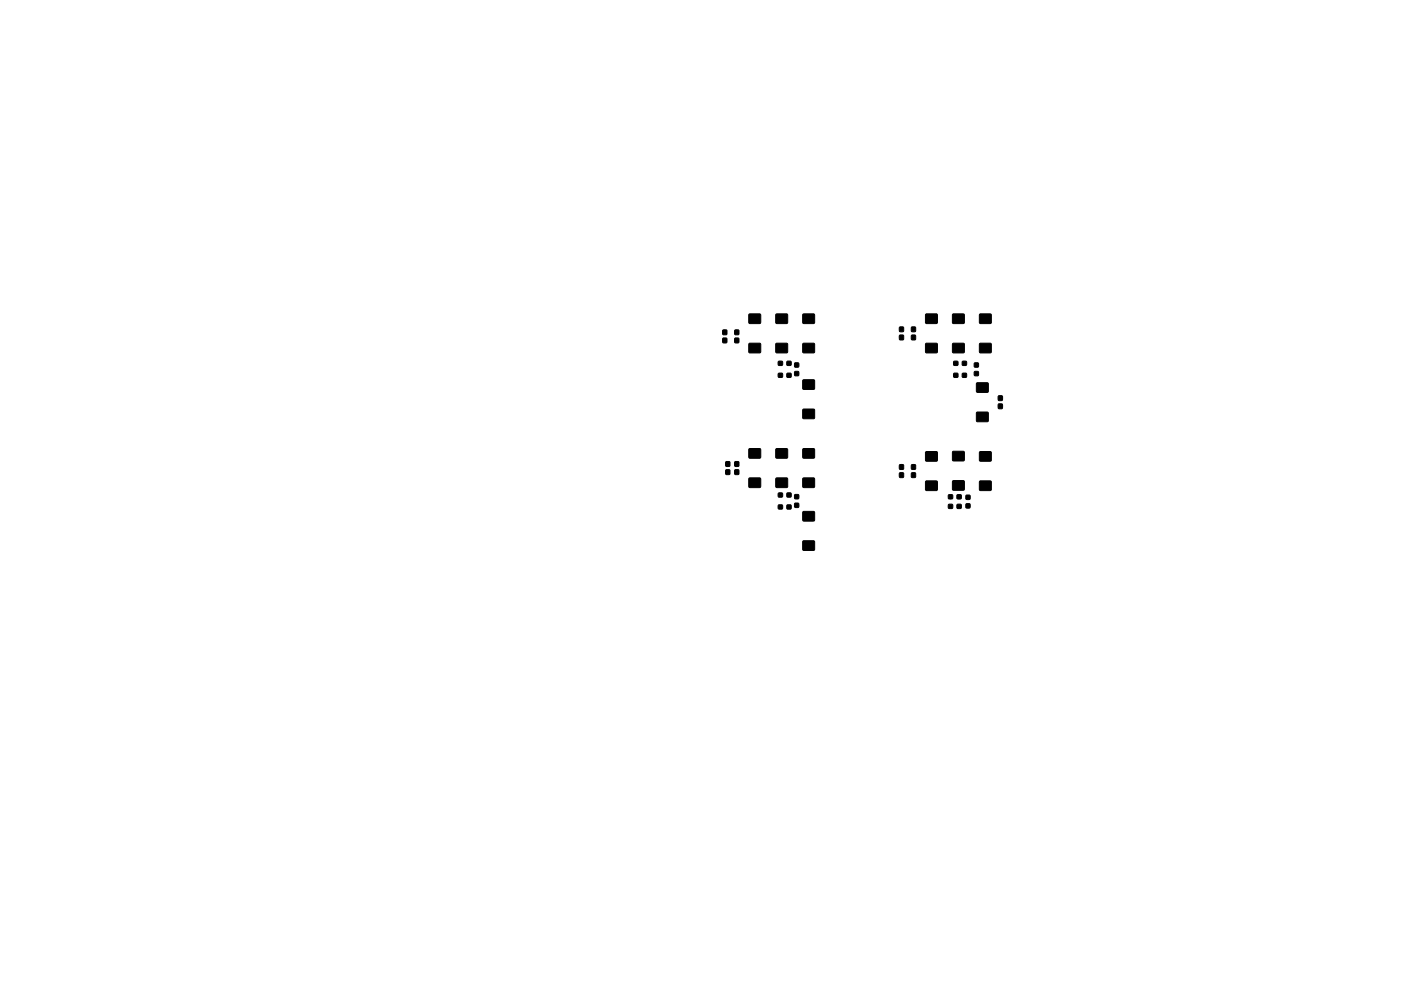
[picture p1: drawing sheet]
<svg xmlns="http://www.w3.org/2000/svg" width="297mm" height="210mm" viewBox="0 0 297 210" stroke-linecap="round" stroke-linejoin="round" font-family="sans-serif">
<g fill="#000" stroke="#000" stroke-width=".21">
<path d="M153.3 70h.8v1h-.8zM153.3 71.8h.8v.9h-.8zM155.8 71.8h.8v.9h-.8zM155.8 70h.8v1h-.8zM158.8 72.9h2.4v1.9h-2.4zM158.8 66.7h2.4v1.9h-2.4zM164.5 66.7h2.4v1.9h-2.4zM164.5 72.9h2.4v1.9h-2.4zM165 76.7h.9v.8h-.9zM165 79.2h.9v.8h-.9zM166.9 76.7h.8v.8h-.8zM166.9 79.2h.8v.8h-.8z"/>
<path d="M168.5 77h.8v.9h-.8zM168.5 78.8h.8v.9h-.8zM170.2 72.9h2.5v1.9h-2.5zM170.2 66.7h2.5v1.9h-2.5zM190.7 71.1h.8v1h-.8zM190.7 69.4h.8v.9h-.8zM193.3 69.4h.8v.9h-.8zM193.3 71.1h.8v1h-.8zM196.3 66.7h2.4v1.9h-2.4zM196.3 72.9h2.4v1.9h-2.4zM202.2 76.7h.9v.8h-.9zM202 72.9h2.4v1.9h-2.4z"/>
<path d="M202 66.7h2.4v1.9h-2.4zM202.2 79.2h.9v.8h-.9zM204.1 76.7h.8v.8h-.8zM204.1 79.2h.8v.8h-.8zM206.6 77h.8v.9h-.8zM206.6 78.8h.8v.9h-.8zM207.7 66.7h2.4v1.9h-2.4zM207.7 72.9h2.4v1.9h-2.4zM153.9 98h.8v.9h-.8zM155.8 98h.8v.9h-.8zM158.8 95.2h2.4v2h-2.4zM164.5 95.2h2.4v2h-2.4z"/>
<path d="M170.2 95.2h2.5v2h-2.5zM170.2 80.6h2.5v2h-2.5zM170.2 86.9h2.5v1.9h-2.5zM190.7 98.6h.8v.9h-.8zM193.3 98.6h.8v.9h-.8zM196.3 95.9h2.4v1.9h-2.4zM202 95.8h2.4v1.9h-2.4zM207.7 95.9h2.4v1.9h-2.4zM207.1 87.5h2.4v1.9h-2.4zM207.1 81.3h2.4v1.9h-2.4zM211.7 84h.8v.9h-.8zM211.7 85.7h.8v1h-.8z"/>
<path d="M153.9 99.7h.8v.9h-.8zM155.8 99.7h.8v.9h-.8zM158.8 101.5h2.4v1.9h-2.4zM164.5 101.5h2.4v1.9h-2.4zM165 104.6h.9v.8h-.9zM165 107.2h.9v.8h-.9zM166.9 104.6h.8v.8h-.8zM166.9 107.2h.8v.8h-.8zM168.5 106.8h.8v.8h-.8zM168.5 105h.8v.8h-.8zM170.2 101.5h2.5v1.9h-2.5zM170.2 114.8h2.5v1.9h-2.5z"/>
<path d="M170.2 108.6h2.5v1.9h-2.5zM190.7 100.3h.8v1h-.8zM193.3 100.3h.8v1h-.8zM196.3 102.1h2.4v1.9h-2.4zM201.1 105h.8v.8h-.8zM201.1 107h.8v.8h-.8zM202 102h2.4v2h-2.4zM202.9 105h.9v.8h-.9zM202.9 107h.9v.8h-.9zM204.8 106.9h.8v.9h-.8zM204.8 105.1h.8v.8h-.8zM207.7 102.1h2.4v1.9h-2.4z"/>
</g>
</svg>
